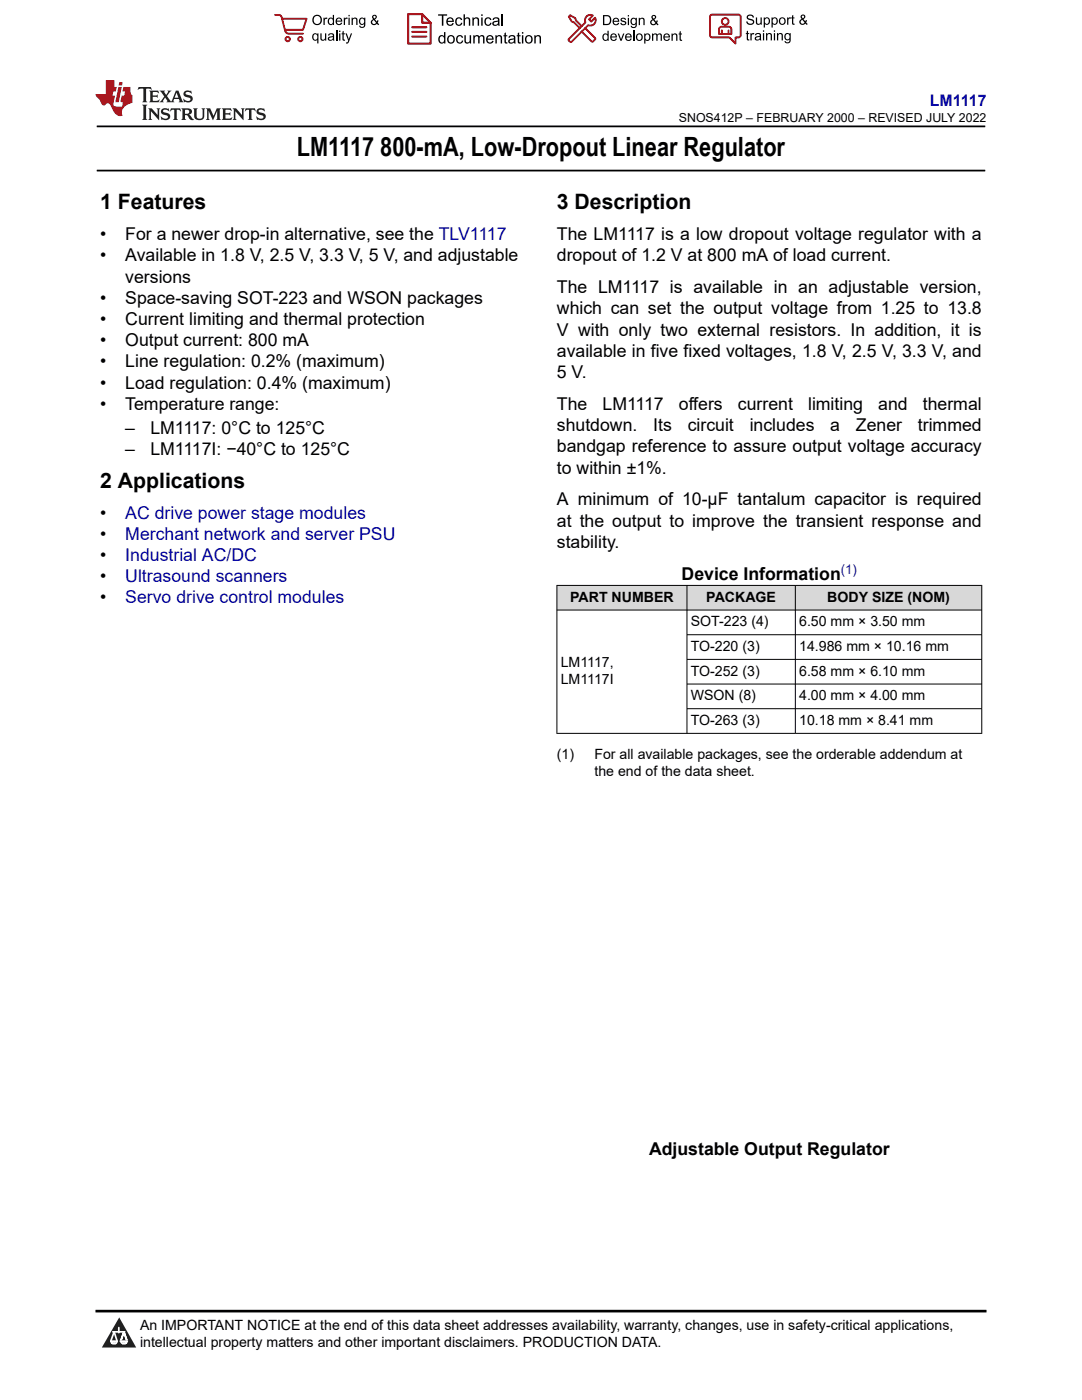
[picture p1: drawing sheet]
<svg xmlns="http://www.w3.org/2000/svg" width="216mm" height="279mm" viewBox="0 0 216 279" stroke-linecap="round" stroke-linejoin="round" font-family="sans-serif">
<defs><g id="words">
<text font-size="5.3" x="59.2" y="31.2">LM1117 800-mA, Low-Dropout Linear Regulator</text>
<g font-size="4.2">
<text x="20" y="41.8">1 Features</text>
<text x="111.1" y="41.8">3 Description</text>
<text x="20" y="97.4">2 Applications</text>
</g>
<g font-size="3.5">
<text x="20" y="47.9">•</text>
<text x="25" y="47.9">For a newer drop-in alternative, see the TLV1117</text>
<text x="111.1" y="47.9">The LM1117 is a low dropout voltage regulator with a</text>
<text x="20" y="52.2">•</text>
<text x="25" y="52.2">Available in 1.8 V, 2.5 V, 3.3 V, 5 V, and adjustable</text>
<text x="111.1" y="52.2">dropout of 1.2 V at 800 mA of load current.</text>
<text x="25" y="56.4">versions</text>
<text x="111.1" y="58.5">The LM1117 is available in an adjustable version,</text>
<text x="20" y="60.6">•</text>
<text x="20" y="64.9">•</text>
<text x="25" y="60.6">Space-saving SOT-223 and WSON packages</text>
<text x="25" y="64.9">Current limiting and thermal protection</text>
<text x="111.1" y="62.8">which can set the output voltage from 1.25 to 13.8</text>
<text x="20" y="69.1">•</text>
<text x="25" y="69.1">Output current: 800 mA</text>
<text x="111.1" y="71.2">available in five fixed voltages, 1.8 V, 2.5 V, 3.3 V, and</text>
<text x="111.1" y="67">V with only two external resistors. In addition, it is</text>
<text x="20" y="73.3">•</text>
<text x="20" y="77.6">•</text>
<text x="25" y="73.3">Line regulation: 0.2% (maximum)</text>
<text x="25" y="77.6">Load regulation: 0.4% (maximum)</text>
<text x="111.1" y="75.5">5 V.</text>
<text x="20" y="81.8">•</text>
<text x="25" y="81.8">Temperature range:</text>
<text x="111.1" y="81.8">The</text>
<text x="120.2" y="81.8">LM1117</text>
<text x="135.5" y="81.8">offers</text>
<text x="147.2" y="81.8">current</text>
<text x="161.2" y="81.8">limiting</text>
<text x="175.2" y="81.8">and</text>
<text x="184.1" y="81.8">thermal</text>
<text x="25" y="86.6">–</text>
<text x="30" y="86.6">LM1117: 0°C to 125°C</text>
<text x="111.1" y="86">shutdown.</text>
<text x="130.4" y="86">Its</text>
<text x="137.2" y="86">circuit</text>
<text x="149.6" y="86">includes</text>
<text x="165.7" y="86">a</text>
<text x="170.8" y="86">Zener</text>
<text x="183.2" y="86">trimmed</text>
<text x="25" y="90.8">–</text>
<text x="30" y="90.8">LM1117I: −40°C to 125°C</text>
<text x="111.1" y="94.5">to within ±1%.</text>
<text x="111.1" y="90.3">bandgap reference to assure output voltage accuracy</text>
<text x="111.1" y="100.9">A minimum of 10-µF tantalum capacitor is required</text>
<text x="20" y="103.5">•</text>
<text x="20" y="107.7">•</text>
<text x="111.1" y="105.1">at the output to improve the transient response and</text>
<text x="20" y="112">•</text>
<text x="111.1" y="109.3">stability.</text>
<text x="20" y="116.2">•</text>
<text x="136" y="115.7">Device Information</text>
<text x="20" y="120.4">•</text>
<text x="129.5" y="230.4">Adjustable Output Regulator</text>
</g>
<g font-size="3.5" fill="#00f">
<text x="25" y="103.5">AC drive power stage modules</text>
<text x="25" y="107.7">Merchant network and server PSU</text>
<text x="25" y="112">Industrial AC/DC</text>
<text x="25" y="116.2">Ultrasound scanners</text>
<text x="25" y="120.4">Servo drive control modules</text>
</g>
<text font-size="3.2" fill="#00f" x="185.6" y="21.1">LM1117</text>
<g font-size="2.8">
<text x="113.8" y="120.1">PART NUMBER</text>
<text x="137.8" y="125">SOT-223 (4)</text>
<text x="140.9" y="120.1">PACKAGE</text>
<text x="159.5" y="125">6.50 mm × 3.50 mm</text>
<text x="165.1" y="120.1">BODY SIZE (NOM)</text>
<text x="137.8" y="129.9">TO-220 (3)</text>
<text x="159.5" y="129.9">14.986 mm × 10.16 mm</text>
<text x="111.9" y="133.2">LM1117,</text>
<text x="111.9" y="136.6">LM1117I</text>
<text x="137.8" y="134.9">TO-252 (3)</text>
<text x="159.5" y="134.9">6.58 mm × 6.10 mm</text>
<text x="137.8" y="139.8">WSON (8)</text>
<text x="159.5" y="139.8">4.00 mm × 4.00 mm</text>
<text x="137.8" y="144.7">TO-263 (3)</text>
<text x="159.5" y="144.7">10.18 mm × 8.41 mm</text>
<text x="111.1" y="151.5">(1)</text>
<text x="118.6" y="151.5">For all available packages, see the orderable addendum at</text>
<text x="118.6" y="154.9">the end of the data sheet.</text>
<text x="27.9" y="265.5">An IMPORTANT NOTICE at the end of this data sheet addresses availability, warranty, changes, use in safety-critical applications,</text>
<text x="27.9" y="268.9">intellectual property matters and other important disclaimers. PRODUCTION DATA.</text>
</g>
<text font-size="2.6" fill="#00f" x="167.8" y="114.5">(1)</text>
<text font-size="2.5" x="135.4" y="24.3">SNOS412P – FEBRUARY 2000 – REVISED JULY 2022</text>
</g></defs>
<path d="M19.3 25.2h177.3M19.3 34h177.3" fill="none" stroke="#000" stroke-width=".35"/>
<g fill="#d8d8d8">
<path d="M111.1 116.8h84.8v5h-84.8z" fill-rule="evenodd"/>
<path d="M111.2 116.9h25.8v4.8h-25.8z" fill-rule="evenodd"/>
<path d="M137.1 116.9h21.5v4.8h-21.5z" fill-rule="evenodd"/>
<path d="M158.8 116.9h37v4.8h-37z" fill-rule="evenodd"/>
</g>
<path d="M111.1 116.8h84.9M111.1 116.8v29.6M137.1 116.8v29.6M158.7 116.8v29.6M195.9 116.8v29.6M111.1 121.8h84.9M137.1 126.7h58.9M137.1 131.6h58.9M137.1 136.5h58.9M137.1 141.4h58.9M196 146.4h-84.9" fill="none" stroke="#000" stroke-width=".2"/>
<path d="M0 0h215.9v23.8h-215.9z" fill-rule="evenodd" fill="#fff"/>
<path d="M27.7 17.4l-.2 .6 .5-.3h.6v.1v2.2l-.2 .4h1l-.2-.4v-2.2v-.1h.5l.5 .3-.1-.6zM29.8 18.1l.2 .4v1.5l-.2 .4h1.9l.1-.6a1.08 1.08 0 0 1-1.3 .2v-.7h.6l.4 .2v-.6l-.4 .2h-.6v-.6l.2-.1a1 1 0 0 1 1 .2l-.1-.5zM31.8 18.1l1 1.1-1 1.2h.9l-.2-.2 .4-.7 .5 .7-.2 .2h1.6l-.2-.2 .1-.4h1l.1 .4-.1 .2h.9l-.2-.3-.8-2h-.5l-1 2.2-.8-1.1 .9-1.1h-.8l.2 .2-.5 .7-.3-.7 .1-.2zM35.2 18.5l.4 1h-.8zM36.8 18.2a.65 .65 0 0 0-.2 .7 .65 .65 0 0 0 .6 .5l.7 .2 .1 .2a.79 .79 0 0 1-.7 .4 .79 .79 0 0 1-.7-.5l.1 .7 .2-.1a.93 .93 0 0 0 1.1 .1 .93 .93 0 0 0 .4-1 1.46 1.46 0 0 0-1.2-.6l-.1-.3a1.09 1.09 0 0 1 1.2 .2l-.2-.6-.1 .1-.6-.2zM28.4 20.9l.2 .4v2.3l-.2 .3h1l-.2-.3v-2.3l.2-.4zM29.6 21.6l.2 .4v1.6l-.2 .3h.8l-.3-.3v-1.4l1.7 1.8v-2l.2-.4h-.8l.2 .2 .1 1.1-1.2-1.3zM32.3 21.8a.65 .65 0 0 0-.2 .7 .65 .65 0 0 0 .7 .4l.6 .2 .1 .2a.79 .79 0 0 1-.7 .4 .79 .79 0 0 1-.7-.5l.1 .7 .2-.1a.93 .93 0 0 0 1.1 .1 .93 .93 0 0 0 .4-.9 1.46 1.46 0 0 0-1.2-.6l-.1-.4a1.09 1.09 0 0 1 1.2 .2l-.2-.6-.1 .1-.6-.1zM34.1 21.6l-.1 .7a.63 .63 0 0 1 .7-.4l.1 1.7-.3 .3h1l-.2-.3v-1.7a.66 .66 0 0 1 .8 .4l-.1-.7zM36.2 21.6l.2 .4v1.6l-.2 .3h.9l-.2-.2v-.7h.5l.1 .2a.79 .79 0 0 0 1.2 .6l-1-.9a.61 .61 0 0 0 .6-.6 .61 .61 0 0 0-.5-.6zM36.9 21.9h.2a.47 .47 0 0 1 .5 .1 .47 .47 0 0 1 .1 .5l-.2 .2h-.6zM38.5 21.6l.2 .2a2.27 2.27 0 0 0 .4 2 1.04 1.04 0 0 0 1.7-.7v-1.3l.2-.2h-.8l.2 .4v1.1a.6 .6 0 0 1-.6 .6 .6 .6 0 0 1-.6-.6v-1.1l.3-.4zM41.1 21.6l.2 .4v1.6l-.2 .3h.7l-.2-.3v-1.5l.9 1.9 .8-1.9v1.5l-.2 .3h1l-.3-.3v-1.6l.3-.4h-.8l-.7 1.5-.7-1.5zM44.3 21.6l.2 .4v1.6l-.2 .3h1.9l.1-.5a1.09 1.09 0 0 1-1.3 .1v-.6h.6l.4 .1v-.6l-.4 .2h-.6v-.6l.2-.1a1.01 1.01 0 0 1 1 .3l-.1-.6zM46.4 21.6l.3 .4v1.6l-.3 .3h.8l-.2-.3v-1.4l1.6 1.8v-2l.2-.4h-.7l.2 .2v1.1l-1.2-1.3zM49 21.6l-.1 .7a.63 .63 0 0 1 .8-.4v1.7l-.3 .3h1l-.2-.3v-1.7a.66 .66 0 0 1 .8 .4l-.1-.7zM51.4 21.8a.65 .65 0 0 0-.2 .7 .65 .65 0 0 0 .6 .4l.6 .2 .2 .2a.79 .79 0 0 1-.8 .4 .79 .79 0 0 1-.6-.5l.1 .7 .2-.1a.93 .93 0 0 0 1 .1 .93 .93 0 0 0 .5-.9 1.46 1.46 0 0 0-1.3-.6l-.1-.4a1.09 1.09 0 0 1 1.3 .2l-.2-.6-.2 .1-.5-.1z" fill="#231f20"/>
<path d="M21.1 16v2.8h-2.1l.1 .3 .9 1a.95 .95 0 0 0 .9 .9 .59 .59 0 0 1 .6-.4 .59 .59 0 0 1 .5 .4l.4 .8a1.59 1.59 0 0 0 2.1 1.3 1.61 1.61 0 0 1 1-2.2l1-.4-.1-1.5a1.59 1.59 0 0 1-.4-1.6h-1.4l-.2 .9h.5l-.1 .8h-.5l-.2 1v.2l.4 .1-.2 .9h-.6a.73 .73 0 0 1-1.1-.7l.3-1.5h-.5l.2-.8h.5l.2-.9h-.5v-1.4zM23.6 17.4l-.6 3h.7l.6-3zM23.8 16.4l-.1 .7h.7l.1-.7z" fill="#ed1c24"/>
<g fill="#000">
<path d="M62.3 4a1 1 0 0 1 2 0 1 1 0 0 1-2 0zM62.8 3.4a.78 .78 0 0 0-.1 1.1 .78 .78 0 0 0 1.1 .1 .78 .78 0 0 0 .1-1.1 .78 .78 0 0 0-1.1-.1z" fill-rule="evenodd"/>
<path d="M62.5 6.8l.4-.2 .4 .3v-.2h.2v2h-.2v-.7a.68 .68 0 0 1-.9-.1 .68 .68 0 0 1 0-.9zM62.6 7a.51 .51 0 0 0-.1 .6 .51 .51 0 0 0 .7 .2 .51 .51 0 0 0 .1-.7 .51 .51 0 0 0-.7-.1z" fill-rule="evenodd"/>
<path d="M64.5 3.5h.3v.3l.1-.3h.3l.1 .1-.1 .2a.32 .32 0 0 0-.3 0 .32 .32 0 0 0-.1 .4v.8h-.3z" fill-rule="evenodd"/>
<path d="M63.9 6.7h.3v.8a.36 .36 0 0 0 .3 .4 .36 .36 0 0 0 .4-.5v-.7h.2v1.4h-.2v-.2a.51 .51 0 0 1-.6 .2 .51 .51 0 0 1-.4-.5z" fill-rule="evenodd"/>
<path d="M65.6 3.7l.4-.2 .4 .2v-.7h.3v2h-.3v-.2a.7 .7 0 0 1-1-.1 .7 .7 0 0 1 .2-1zM65.8 3.8a.51 .51 0 0 0-.1 .7 .51 .51 0 0 0 .6 .2 .51 .51 0 0 0 .1-.7 .51 .51 0 0 0-.6-.2z" fill-rule="evenodd"/>
<path d="M65.6 6.8a.66 .66 0 0 1 .8-.1 .66 .66 0 0 1 .3 .8v.6h-.2l-.1-.2a.52 .52 0 0 1-.7 .2 .52 .52 0 0 1-.2-.6l.3-.2a.42 .42 0 0 0 .6-.3l-.3-.2-.3 .1-.1 .2h-.3zM65.7 7.6a.35 .35 0 0 0 .3 .4 .35 .35 0 0 0 .4-.4v-.2z" fill-rule="evenodd"/>
<path d="M67.7 6.1h.2v.3h-.2zM67.7 6.7h.2v1.4h-.2z" fill-rule="evenodd"/>
<path d="M67.1 3.7a.68 .68 0 0 1 .9-.1 .68 .68 0 0 1 .3 .7h-1.1a.42 .42 0 0 0 .3 .5 .42 .42 0 0 0 .5-.3h.3a.73 .73 0 0 1-1.1 .4 .73 .73 0 0 1-.1-1.2zM67.4 3.8l-.2 .3h.8l-.2-.4z" fill-rule="evenodd"/>
<path d="M68.6 3.5h.2v.3l.2-.3h.3l.1 .1-.1 .2a.32 .32 0 0 0-.4 0 .32 .32 0 0 0-.1 .4v.8h-.2z" fill-rule="evenodd"/>
<path d="M68.3 6.3l.3-.1v.5h.2v.1h-.2v.9l.3 .4a.36 .36 0 0 1-.4 0 .36 .36 0 0 1-.2-.4v-.9h-.1v-.1h.1z" fill-rule="evenodd"/>
<path d="M68.9 6.7h.3l.4 1.1 .4-1.1h.3l-.6 1.4a.51 .51 0 0 1-.6 .6l-.1-.3h.3l.2-.3z" fill-rule="evenodd"/>
<path d="M69.5 3h.3v.3h-.3zM69.5 3.5h.3v1.5h-.3z" fill-rule="evenodd"/>
<path d="M70.2 3.5h.2v.2a.52 .52 0 0 1 .6-.2 .52 .52 0 0 1 .3 .6v.9h-.2v-.9a.34 .34 0 0 0-.3-.4 .34 .34 0 0 0-.4 .3v1h-.2z" fill-rule="evenodd"/>
<path d="M71.8 3.7l.4-.2 .5 .2v-.2h.2v1.3a.64 .64 0 0 1-.5 .8 .64 .64 0 0 1-.7-.5h.2a.41 .41 0 0 0 .5 .2 .41 .41 0 0 0 .2-.5 .69 .69 0 0 1-.9-.1 .69 .69 0 0 1 .1-1zM72 3.8a.5 .5 0 0 0-.1 .7 .5 .5 0 0 0 .7 .1 .5 .5 0 0 0 .1-.6 .5 .5 0 0 0-.7-.2z" fill-rule="evenodd"/>
<path d="M74.4 3.1a.47 .47 0 0 1 .7 .1 .47 .47 0 0 1-.3 .7l.4 .4 .1-.3 .2 .1-.1 .4 .3 .3-.2 .2-.3-.3a.63 .63 0 0 1-1 .1 .63 .63 0 0 1 .3-1l-.3-.4zM74.5 3.4a.27 .27 0 0 0 .5 0 .27 .27 0 0 0-.5 0zM74.4 4.1a.4 .4 0 0 0 0 .6 .4 .4 0 0 0 .6-.1l-.4-.6z" fill-rule="evenodd"/>
<path d="M87.4 2.9h1.8v.2h-.7v2h-.3v-2h-.8z" fill-rule="evenodd"/>
<path d="M87.6 7.2l.5-.2 .5 .2v-.8h.3v2.3h-.3v-.2a.76 .76 0 0 1-1-.1 .76 .76 0 0 1-.1-1zM87.9 7.4a.58 .58 0 0 0-.2 .7 .58 .58 0 0 0 .8 .2 .58 .58 0 0 0 .1-.7 .58 .58 0 0 0-.7-.2z" fill-rule="evenodd"/>
<path d="M89.5 7.2a.81 .81 0 0 1 1.1 .1 .81 .81 0 0 1-.2 1.2 .81 .81 0 0 1-1.1-.2l-.1-.7zM89.6 7.4a.57 .57 0 0 0 0 .8 .57 .57 0 0 0 .8 0 .57 .57 0 0 0 0-.7 .57 .57 0 0 0-.8-.1z" fill-rule="evenodd"/>
<path d="M89.3 3.7a.77 .77 0 0 1 .9-.2 .77 .77 0 0 1 .4 .9h-1.3a.48 .48 0 0 0 .4 .5 .48 .48 0 0 0 .6-.3h.3a.83 .83 0 0 1-1.3 .4 .83 .83 0 0 1 0-1.3zM89.5 3.8l-.2 .4h1l-.3-.5z" fill-rule="evenodd"/>
<path d="M91 3.7a.7 .7 0 0 1 1.2 .3h-.2a.45 .45 0 0 0-.6-.3 .45 .45 0 0 0-.3 .6 .45 .45 0 0 0 .3 .6 .45 .45 0 0 0 .6-.4l.3 .1a.76 .76 0 0 1-1.1 .5 .76 .76 0 0 1-.3-1.1z" fill-rule="evenodd"/>
<path d="M91.2 7.2a.7 .7 0 0 1 1.2 .3l-.3 .1a.45 .45 0 0 0-.5-.4 .45 .45 0 0 0-.3 .7 .45 .45 0 0 0 .3 .6 .45 .45 0 0 0 .6-.4h.2a.76 .76 0 0 1-1 .5 .76 .76 0 0 1-.4-1.1z" fill-rule="evenodd"/>
<path d="M92.5 2.9h.3v.8a.59 .59 0 0 1 .7-.2 .59 .59 0 0 1 .3 .6v1h-.2v-1a.4 .4 0 0 0-.5-.4 .4 .4 0 0 0-.3 .5v.9h-.3z" fill-rule="evenodd"/>
<path d="M92.7 7h.2v.9a.41 .41 0 0 0 .5 .6 .41 .41 0 0 0 .3-.6v-.9h.3v1.7h-.3v-.3a.58 .58 0 0 1-.7 .3 .58 .58 0 0 1-.3-.7z" fill-rule="evenodd"/>
<path d="M94.3 3.5h.2v.2a.59 .59 0 0 1 .7-.2 .59 .59 0 0 1 .4 .6v1h-.3v-1a.41 .41 0 0 0-.4-.4 .41 .41 0 0 0-.4 .5v.9h-.2z" fill-rule="evenodd"/>
<path d="M94.4 7h.3v.3a.56 .56 0 0 1 1 0 .54 .54 0 0 1 .6-.3 .54 .54 0 0 1 .4 .5v1.2h-.3v-1.1a.34 .34 0 0 0-.3-.4 .34 .34 0 0 0-.4 .3v1.2h-.3v-1.1a.38 .38 0 0 0-.5-.3 .38 .38 0 0 0-.2 .5v.9h-.3z" fill-rule="evenodd"/>
<path d="M96 2.9h.3v.3h-.3zM96 3.5h.3v1.6h-.3z" fill-rule="evenodd"/>
<path d="M96.8 3.7a.7 .7 0 0 1 1.3 .3h-.3a.45 .45 0 0 0-.6-.3 .45 .45 0 0 0-.3 .6 .45 .45 0 0 0 .3 .6 .45 .45 0 0 0 .6-.4l.3 .1a.76 .76 0 0 1-1.1 .5 .76 .76 0 0 1-.3-1.1z" fill-rule="evenodd"/>
<path d="M97.2 7.2a.77 .77 0 0 1 .9-.1 .77 .77 0 0 1 .4 .8h-1.2a.48 .48 0 0 0 .3 .6 .48 .48 0 0 0 .6-.4l.3 .1a.83 .83 0 0 1-1.3 .3 .83 .83 0 0 1 0-1.3zM97.4 7.4l-.1 .3h.9l-.2-.4z" fill-rule="evenodd"/>
<path d="M98.8 7h.3v.3a.59 .59 0 0 1 .7-.3 .59 .59 0 0 1 .4 .7v1h-.3v-1a.41 .41 0 0 0-.5-.5 .41 .41 0 0 0-.3 .6v.9h-.3z" fill-rule="evenodd"/>
<path d="M98.4 3.7a.74 .74 0 0 1 1-.2 .74 .74 0 0 1 .3 .9v.7h-.3v-.2a.59 .59 0 0 1-.8 .3 .59 .59 0 0 1-.3-.8l1.1-.3a.42 .42 0 0 0-.4-.4 .42 .42 0 0 0-.5 .3h-.2zM98.6 4.5a.36 .36 0 0 0 .2 .5 .36 .36 0 0 0 .5-.2l.1-.5z" fill-rule="evenodd"/>
<path d="M100.7 6.6l.2-.1v.5h.3v.2h-.3v1l.1 .2h.2l.1 .3a.41 .41 0 0 1-.5-.1 .41 .41 0 0 1-.1-.4v-1h-.2v-.2h.2z" fill-rule="evenodd"/>
<path d="M101.6 7.2a.74 .74 0 0 1 .9-.2 .74 .74 0 0 1 .3 1l.1 .7h-.3v-.2a.59 .59 0 0 1-.8 .2 .59 .59 0 0 1-.3-.8l1-.3a.42 .42 0 0 0-.3-.4 .42 .42 0 0 0-.5 .3h-.3zM101.8 8.1a.36 .36 0 0 0 .1 .5 .36 .36 0 0 0 .5-.3l.2-.4z" fill-rule="evenodd"/>
<path d="M103.3 6.6l.3-.1v.5h.3v.2h-.3v1l.1 .2h.2v.3a.41 .41 0 0 1-.5-.1 .41 .41 0 0 1-.1-.4v-1h-.2v-.2h.2z" fill-rule="evenodd"/>
<path d="M104.1 6.4h.3v.3h-.3zM104.1 7h.3v1.7h-.3z" fill-rule="evenodd"/>
<path d="M105 7.2a.81 .81 0 0 1 1.1 .1 .81 .81 0 0 1-.1 1.2 .81 .81 0 0 1-1.2-.2v-.7zM105.2 7.4a.57 .57 0 0 0-.1 .8 .57 .57 0 0 0 .8 0 .57 .57 0 0 0 0-.7 .57 .57 0 0 0-.7-.1z" fill-rule="evenodd"/>
<path d="M106.6 7h.3v.3a.59 .59 0 0 1 .7-.3 .59 .59 0 0 1 .4 .7v1h-.3v-1a.41 .41 0 0 0-.5-.5 .41 .41 0 0 0-.3 .6v.9h-.3z" fill-rule="evenodd"/>
<path d="M120.3 3h.7a1 1 0 0 1 1 1 1 1 0 0 1-1 1h-.7zM120.6 3.2v1.6h.4a.77 .77 0 0 0 .7-.8 .77 .77 0 0 0-.7-.8z" fill-rule="evenodd"/>
<path d="M120.4 6.9l.4-.2 .4 .2v-.8h.3v2h-.3v-.1a.7 .7 0 0 1-.9-.2 .7 .7 0 0 1 .1-.9zM120.6 7a.51 .51 0 0 0-.1 .7 .51 .51 0 0 0 .6 .1 .51 .51 0 0 0 .1-.6 .51 .51 0 0 0-.6-.2z" fill-rule="evenodd"/>
<path d="M122 6.9a.68 .68 0 0 1 .8-.2 .68 .68 0 0 1 .3 .8h-1.1a.42 .42 0 0 0 .3 .5 .42 .42 0 0 0 .5-.3h.3a.73 .73 0 0 1-1.1 .3 .73 .73 0 0 1 0-1.1zM122.2 7l-.2 .3h.8l-.2-.4z" fill-rule="evenodd"/>
<path d="M122.4 3.7a.68 .68 0 0 1 .8-.1 .68 .68 0 0 1 .4 .8h-1.1a.42 .42 0 0 0 .3 .4 .42 .42 0 0 0 .5-.3l.3 .1a.73 .73 0 0 1-1.2 .3 .73 .73 0 0 1 0-1.2zM122.6 3.8l-.1 .3h.8l-.2-.3z" fill-rule="evenodd"/>
<path d="M123.9 3.7l.1-.1a.62 .62 0 0 1 .9 .3l-.2 .1a.29 .29 0 0 0-.3-.3 .29 .29 0 0 0-.3 .3l.1 .1a.58 .58 0 0 1 .6 .1 .58 .58 0 0 1 .1 .6 .67 .67 0 0 1-1.1-.2l.2-.1a.33 .33 0 0 0 .4 .4 .33 .33 0 0 0 .3-.4 .71 .71 0 0 1-.9-.6z" fill-rule="evenodd"/>
<path d="M123.3 6.7h.2l.4 1.2 .4-1.2h.3l-.6 1.4h-.2z" fill-rule="evenodd"/>
<path d="M125.3 3h.2v.3h-.2zM125.3 3.6h.2v1.4h-.2z" fill-rule="evenodd"/>
<path d="M124.9 6.9a.68 .68 0 0 1 .8-.2 .68 .68 0 0 1 .4 .8h-1.1a.42 .42 0 0 0 .3 .5 .42 .42 0 0 0 .5-.3h.3a.73 .73 0 0 1-1.2 .3 .73 .73 0 0 1 0-1.1zM125.1 7l-.1 .3h.8l-.2-.4z" fill-rule="evenodd"/>
<path d="M126 3.7l.4-.2 .4 .2v-.1h.3v1.2a.64 .64 0 0 1-.5 .8 .64 .64 0 0 1-.8-.5l.3 .1a.41 .41 0 0 0 .5 .2 .41 .41 0 0 0 .2-.6 .69 .69 0 0 1-.9-.1 .69 .69 0 0 1 .1-1zM126.2 3.9a.5 .5 0 0 0-.1 .6 .5 .5 0 0 0 .6 .2 .5 .5 0 0 0 .2-.7 .5 .5 0 0 0-.7-.1z" fill-rule="evenodd"/>
<path d="M126.9 7.4a.73 .73 0 0 1 1.4 0 .73 .73 0 0 1-1.4 0zM127.3 7a.5 .5 0 0 0-.1 .7 .5 .5 0 0 0 .7 0 .5 .5 0 0 0 0-.6 .5 .5 0 0 0-.6-.1z" fill-rule="evenodd"/>
<path d="M127.5 3.6h.2v.2a.52 .52 0 0 1 .6-.3 .52 .52 0 0 1 .3 .6v.9h-.2v-.9a.34 .34 0 0 0-.3-.4 .34 .34 0 0 0-.4 .3v1h-.2z" fill-rule="evenodd"/>
<path d="M128.5 6.7h.3v.2a.67 .67 0 0 1 .9 0 .67 .67 0 0 1 0 .9 .55 .55 0 0 1-.9 .2v.7h-.3zM128.9 7a.5 .5 0 0 0-.1 .7 .5 .5 0 0 0 .6 .1 .5 .5 0 0 0 .2-.6 .5 .5 0 0 0-.7-.2z" fill-rule="evenodd"/>
<path d="M130.1 6.7h.2v.2a.49 .49 0 0 1 .9 0l.4-.2a.42 .42 0 0 1 .5 .4v1h-.3v-.9a.3 .3 0 0 0-.2-.3 .3 .3 0 0 0-.4 .2v1h-.2v-.9a.33 .33 0 0 0-.5-.3 .33 .33 0 0 0-.2 .5v.7h-.2z" fill-rule="evenodd"/>
<path d="M130.1 3.1a.47 .47 0 0 1 .8 .1 .47 .47 0 0 1-.3 .7l.3 .4 .1-.2h.3l-.2 .5 .3 .3-.2 .2-.3-.3a.63 .63 0 0 1-1 .1 .63 .63 0 0 1 .3-1l-.2-.5zM130.2 3.5a.27 .27 0 0 0 .5 0 .27 .27 0 0 0-.5 0zM130.2 4.1a.4 .4 0 0 0 0 .7 .4 .4 0 0 0 .6-.2l-.5-.6z" fill-rule="evenodd"/>
<path d="M132.5 6.9a.68 .68 0 0 1 .9-.2 .68 .68 0 0 1 .3 .8h-1.1a.42 .42 0 0 0 .3 .5 .42 .42 0 0 0 .5-.3h.3a.73 .73 0 0 1-1.1 .3 .73 .73 0 0 1-.1-1.1zM132.7 7l-.1 .3h.8l-.2-.4z" fill-rule="evenodd"/>
<path d="M134 6.7h.2v.2a.52 .52 0 0 1 .6-.2 .52 .52 0 0 1 .4 .6v.8h-.3v-.8a.34 .34 0 0 0-.2-.4 .34 .34 0 0 0-.4 .2l-.1 1h-.2z" fill-rule="evenodd"/>
<path d="M135.6 6.3l.2-.1v.5h.3v.2h-.3v.8l.3 .4a.36 .36 0 0 1-.4 0 .36 .36 0 0 1-.1-.4v-.8h-.2v-.2h.2z" fill-rule="evenodd"/>
<path d="M149.2 3a.8 .8 0 0 1 1.2 .5h-.2a.44 .44 0 0 0-.5-.4 .44 .44 0 0 0-.4 .5l.2 .1a.9 .9 0 0 1 1 .8 .84 .84 0 0 1-.9 .5 .84 .84 0 0 1-.7-.7h.3a.52 .52 0 0 0 .5 .5 .52 .52 0 0 0 .5-.6l-.2-.1a.85 .85 0 0 1-1-.8z" fill-rule="evenodd"/>
<path d="M149 6.3l.3-.2v.5h.2v.2h-.2v.9l.2 .4a.36 .36 0 0 1-.4-.1 .36 .36 0 0 1-.1-.4v-.8h-.2v-.2h.2z" fill-rule="evenodd"/>
<path d="M149.7 6.6h.3v.2l.1-.2h.3l.1 .1-.1 .2a.32 .32 0 0 0-.3 0 .32 .32 0 0 0-.1 .4v.8h-.3z" fill-rule="evenodd"/>
<path d="M150.7 6.8a.66 .66 0 0 1 .9-.2 .66 .66 0 0 1 .3 .9v.6h-.2l-.1-.2a.52 .52 0 0 1-.7 .2 .52 .52 0 0 1-.2-.7l.2-.1a.42 .42 0 0 0 .7-.3l-.3-.2h-.3l-.1 .3-.3-.1zM150.9 7.5a.35 .35 0 0 0 .3 .5 .35 .35 0 0 0 .4-.4v-.3z" fill-rule="evenodd"/>
<path d="M150.8 3.5h.3v.8a.36 .36 0 0 0 .3 .5 .36 .36 0 0 0 .4-.5v-.8h.2v1.4h-.2v-.2a.51 .51 0 0 1-.6 .3 .51 .51 0 0 1-.4-.6z" fill-rule="evenodd"/>
<path d="M152.2 6.1h.3v.2h-.3zM152.2 6.6h.3v1.5h-.3z" fill-rule="evenodd"/>
<path d="M152.4 3.5h.2v.2a.67 .67 0 0 1 .9 0 .67 .67 0 0 1 .1 .9 .55 .55 0 0 1-1 .2v.7h-.2zM152.7 3.8a.5 .5 0 0 0-.1 .7 .5 .5 0 0 0 .7 .1 .5 .5 0 0 0 .1-.6 .5 .5 0 0 0-.7-.2z" fill-rule="evenodd"/>
<path d="M152.9 6.6h.2v.2a.52 .52 0 0 1 .6-.2 .52 .52 0 0 1 .3 .6v.9h-.2v-.9a.34 .34 0 0 0-.3-.4 .34 .34 0 0 0-.4 .2v1.1h-.2z" fill-rule="evenodd"/>
<path d="M153.9 3.5h.3v.2a.67 .67 0 0 1 .9 0 .67 .67 0 0 1 0 .9 .55 .55 0 0 1-.9 .2v.7h-.3zM154.3 3.8a.5 .5 0 0 0-.1 .7 .5 .5 0 0 0 .6 .1 .5 .5 0 0 0 .2-.6 .5 .5 0 0 0-.7-.2z" fill-rule="evenodd"/>
<path d="M154.4 6.1h.3v.2h-.3zM154.4 6.6h.3v1.5h-.3z" fill-rule="evenodd"/>
<path d="M155 6.6h.3v.2a.52 .52 0 0 1 .6-.2 .52 .52 0 0 1 .3 .6v.9h-.2v-.9a.34 .34 0 0 0-.3-.4 .34 .34 0 0 0-.4 .2v1.1h-.3z" fill-rule="evenodd"/>
<path d="M155.4 4.2a.75 .75 0 0 1 1.5 0 .75 .75 0 0 1-1.5 0zM155.8 3.8a.5 .5 0 0 0-.1 .7 .5 .5 0 0 0 .8 0 .5 .5 0 0 0 0-.7 .5 .5 0 0 0-.7 0z" fill-rule="evenodd"/>
<path d="M156.7 6.8l.4-.2 .5 .2v-.2h.2v1.3a.64 .64 0 0 1-.5 .7 .64 .64 0 0 1-.8-.4h.3a.41 .41 0 0 0 .5 .2 .41 .41 0 0 0 .2-.5 .69 .69 0 0 1-.9-.1 .69 .69 0 0 1 .1-1zM156.9 6.9a.5 .5 0 0 0-.1 .7 .5 .5 0 0 0 .6 .1 .5 .5 0 0 0 .2-.7 .5 .5 0 0 0-.7-.1z" fill-rule="evenodd"/>
<path d="M157.1 3.5h.2v.2l.1-.2h.3h.2l-.1 .3a.32 .32 0 0 0-.4 0 .32 .32 0 0 0-.1 .4v.7h-.2z" fill-rule="evenodd"/>
<path d="M158 3.1l.3-.1v.5h.2v.2h-.2v.8l.3 .4a.36 .36 0 0 1-.4 0 .36 .36 0 0 1-.2-.4v-.8h-.1v-.2h.1z" fill-rule="evenodd"/>
<path d="M159.9 3a.47 .47 0 0 1 .7 .1 .47 .47 0 0 1-.3 .7l.4 .5 .1-.3h.2l-.1 .5 .3 .3-.2 .2-.3-.3a.63 .63 0 0 1-1 .1 .63 .63 0 0 1 .3-1l-.3-.5zM160 3.4a.27 .27 0 0 0 .5 0 .27 .27 0 0 0-.5 0zM159.9 4.1a.4 .4 0 0 0 0 .6 .4 .4 0 0 0 .6-.2l-.4-.6z" fill-rule="evenodd"/>
</g>
<path d="M67.2 6.1v2M126.5 6.1v2" fill="none" stroke="#000" stroke-width=".25"/>
<g fill="none" stroke="#de0000" stroke-width=".37">
<path d="M54.9 3h.9a1.19 1.19 0 0 1 .6 1.2l.6 2.1a.85 .85 0 0 0 1 .4h2.5M56.3 3.7h4.9l-.7 2.2h-3.6M116.1 5.2l-1.2-1.1-.1-.5-1-.6-.3 .3 .6 1 .5 .2 1.1 1.1M116.8 5.6l1.9 2v.3l-.4 .4h-.3l-1.9-2zM116.8 5.6l.6-.6a1.07 1.07 0 0 0 1.2-.2 1.07 1.07 0 0 0 .1-1.3l-.7 .8-.5-.4 .8-.8a1.07 1.07 0 0 0-1.2 .2 1.07 1.07 0 0 0-.3 1.2l-3.3 3.3v.3l.3 .3h.2l2.1-2.1M141.7 3.1l.4-.2h5.3l.3 .2 .1 3.9-.2 .4-.8 .1v1.2l-1.3-1.2h-3.4l-.4-.2zM143.5 5.6l.5-.3 1.7 .1 .2 .5v.9h-2.4zM144 6.1v.7M145.4 6.1v.7"/>
<circle cx="57.4" cy="7.8" r=".44"/>
<circle cx="59.9" cy="7.8" r=".44"/>
<circle cx="144.7" cy="4.3" r=".67"/>
</g>
<path d="M100.2 2.9v2.2" fill="none" stroke="#000" stroke-width=".28"/>
<path d="M81.4 2.8h2.8v1.7h1.7v4.2h-4.5zM82.3 6.4h2.8M82.3 5.4h2.8M82.3 7.3h2.8M84.2 2.8l1.7 1.7" fill="none" stroke="#de0000" stroke-width=".42"/>
<path d="M0 261.4h215.9v18h-215.9z" fill-rule="evenodd" fill="#fff"/>
<path d="M23.8 262.9l3.4 6h-6.9z" fill="#231f20"/>
<path d="M22.1 267.7h1.3l-.4 .5h-.3a.55 .55 0 0 1-.6-.5z" fill-rule="evenodd" fill="#fff"/>
<path d="M22.1 267.7h1.3l-.4 .5h-.3a.55 .55 0 0 1-.6-.5z" fill="none" stroke="#231f20" stroke-width=".34"/>
<path d="M22.1 267.7h1.3l-.4 .5h-.5zM22.6 265.8h.1M22.6 265.8h2.3zM23.7 265.9h.1M23.7 264.9v1zM24 267.7h.1" fill="none" stroke="#fff" stroke-width=".34"/>
<path d="M24.7 265.8l-.7 1.9z" fill="#fff"/>
<path d="M24.7 265.8l-.7 1.9z" fill="none" stroke="#fff" stroke-width=".34"/>
<path d="M24.7 265.8l.7 1.9z" fill="#fff"/>
<path d="M24.7 265.8l.7 1.9zM25.3 267.7h.1" fill="none" stroke="#fff" stroke-width=".34"/>
<path d="M22.8 265.8l-.7 1.9z" fill="#fff"/>
<path d="M22.8 265.8l-.7 1.9z" fill="none" stroke="#fff" stroke-width=".34"/>
<path d="M22.8 265.8l.6 1.9z" fill="#fff"/>
<path d="M22.8 265.8l.6 1.9z" fill="none" stroke="#fff" stroke-width=".34"/>
<path d="M24.1 267.7h1.3a.65 .65 0 0 1-.6 .5 .65 .65 0 0 1-.7-.5z" fill-rule="evenodd" fill="#fff"/>
<path d="M24.1 267.7h1.3a.65 .65 0 0 1-.6 .5 .65 .65 0 0 1-.7-.5z" fill="none" stroke="#231f20" stroke-width=".34"/>
<path d="M24 267.7h.1M24.1 267.7h1.3l-.4 .5h-.5z" fill="none" stroke="#fff" stroke-width=".34"/>
<path d="M19 261.7h177.8" fill="none" stroke="#000" stroke-width=".53"/>
<use href="#words"/>
</svg>
